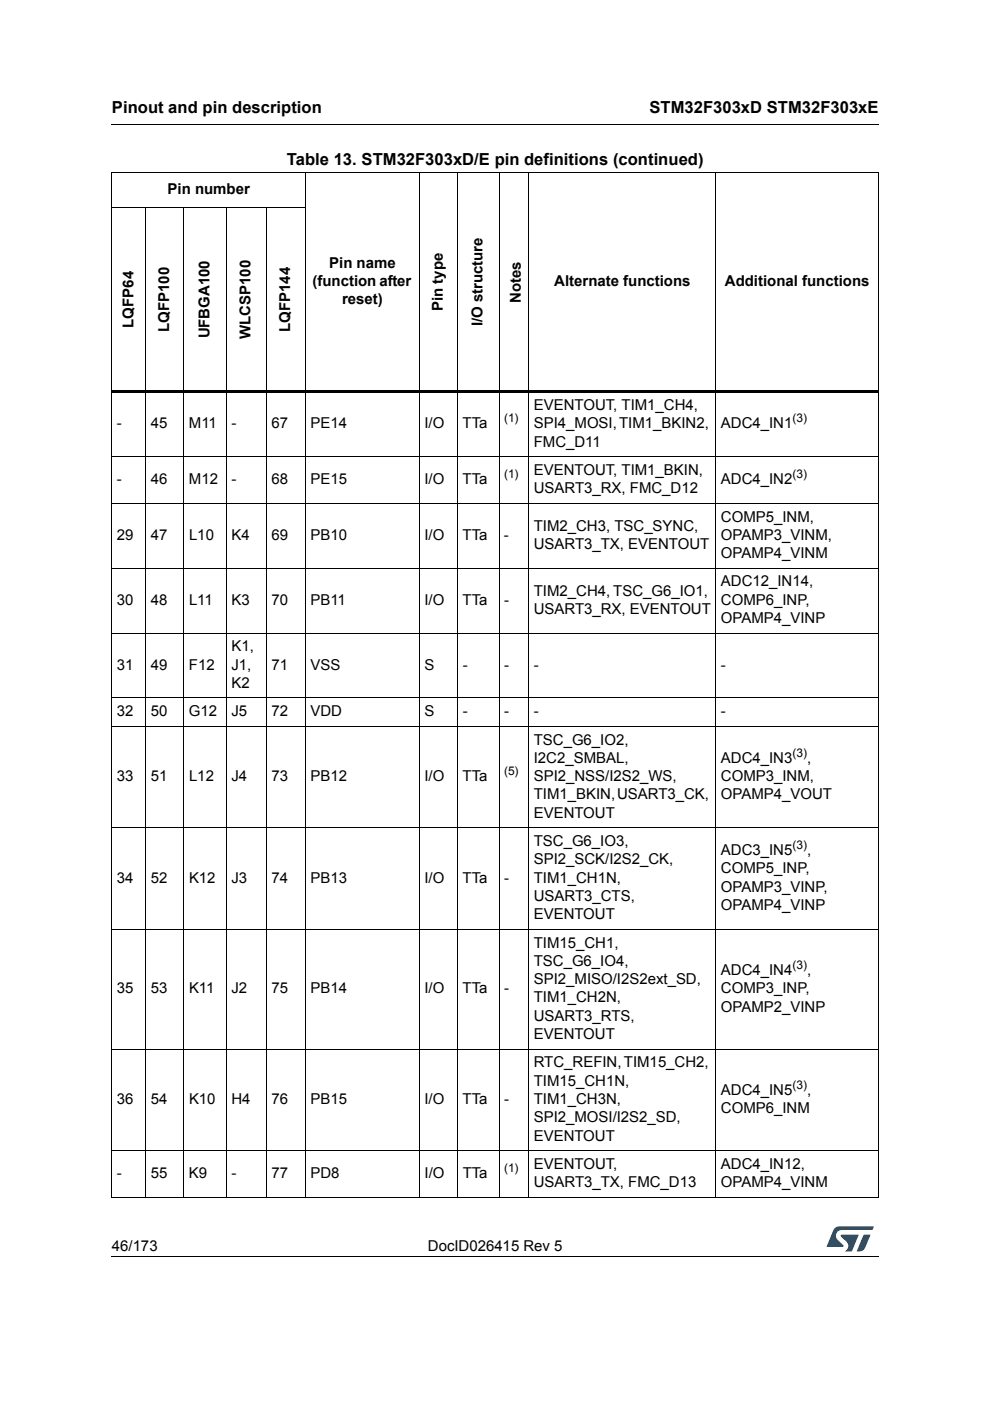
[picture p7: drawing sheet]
<svg xmlns="http://www.w3.org/2000/svg" width="210mm" height="297mm" viewBox="0 0 210 297" stroke-linecap="round" stroke-linejoin="round" font-family="sans-serif">
<defs><g id="words">
<g font-size="3.5">
<text x="23.7" y="23.9">Pinout and pin description</text>
<text x="137.7" y="23.9">STM32F303xD STM32F303xE</text>
<text x="60.8" y="35">Table 13. STM32F303xD/E pin definitions (continued)</text>
</g>
<g font-size="3.2">
<text x="35.5" y="41.1">Pin number</text>
<text x="69.8" y="56.8">Pin name</text>
<text x="66.3" y="60.7">(function after</text>
<text x="72.5" y="64.5">reset)</text>
<text x="93.9" y="65.9" transform="rotate(-90 93.9 65.9)">Pin type</text>
<text x="110.4" y="64.2" transform="rotate(-90 110.4 64.2)">Notes</text>
<text x="117.5" y="60.7">Alternate functions</text>
<text x="153.7" y="60.7">Additional functions</text>
<text x="28.3" y="69.5" transform="rotate(-90 28.3 69.5)">LQFP64</text>
<text x="35.9" y="70.4" transform="rotate(-90 35.9 70.4)">LQFP100</text>
<text x="44.4" y="71.8" transform="rotate(-90 44.4 71.8)">UFBGA100</text>
<text x="53.1" y="71.8" transform="rotate(-90 53.1 71.8)">WLCSP100</text>
<text x="61.5" y="70.4" transform="rotate(-90 61.5 70.4)">LQFP144</text>
<text x="102.3" y="69.2" transform="rotate(-90 102.3 69.2)">I/O structure</text>
<text x="113.2" y="86.9">EVENTOUT, TIM1_CH4,</text>
<text x="24.8" y="90.8">-</text>
<text x="32" y="90.8">45</text>
<text x="40.1" y="90.8">M11</text>
<text x="49.1" y="90.8">-</text>
<text x="57.5" y="90.8">67</text>
<text x="65.8" y="90.8">PE14</text>
<text x="90" y="90.8">I/O</text>
<text x="98.1" y="90.8">TTa</text>
<text x="113.2" y="90.8">SPI4_MOSI, TIM1_BKIN2,</text>
<text x="113.2" y="94.7">FMC_D11</text>
<text x="152.9" y="90.8">ADC4_IN1</text>
<text x="113.2" y="100.7">EVENTOUT, TIM1_BKIN,</text>
<text x="24.8" y="102.6">-</text>
<text x="32" y="102.6">46</text>
<text x="40.1" y="102.6">M12</text>
<text x="49.1" y="102.6">-</text>
<text x="57.6" y="102.6">68</text>
<text x="65.8" y="102.6">PE15</text>
<text x="90" y="102.6">I/O</text>
<text x="98.1" y="102.6">TTa</text>
<text x="113.2" y="104.6">USART3_RX, FMC_D12</text>
<text x="152.9" y="102.6">ADC4_IN2</text>
<text x="113.2" y="112.5">TIM2_CH3, TSC_SYNC,</text>
<text x="152.9" y="110.6">COMP5_INM,</text>
<text x="24.8" y="114.5">29</text>
<text x="32" y="114.5">47</text>
<text x="40.1" y="114.5">L10</text>
<text x="49.1" y="114.5">K4</text>
<text x="57.6" y="114.5">69</text>
<text x="65.8" y="114.5">PB10</text>
<text x="90" y="114.5">I/O</text>
<text x="98.1" y="114.5">TTa</text>
<text x="106.9" y="114.5">-</text>
<text x="113.2" y="116.4">USART3_TX, EVENTOUT</text>
<text x="152.9" y="114.5">OPAMP3_VINM,</text>
<text x="152.9" y="118.3">OPAMP4_VINM</text>
<text x="152.9" y="124.3">ADC12_IN14,</text>
<text x="24.8" y="128.2">30</text>
<text x="32" y="128.2">48</text>
<text x="40.1" y="128.2">L11</text>
<text x="49.1" y="128.2">K3</text>
<text x="57.6" y="128.2">70</text>
<text x="65.8" y="128.2">PB11</text>
<text x="90" y="128.2">I/O</text>
<text x="98.1" y="128.2">TTa</text>
<text x="106.9" y="128.2">-</text>
<text x="113.2" y="126.3">TIM2_CH4, TSC_G6_IO1,</text>
<text x="113.2" y="130.2">USART3_RX, EVENTOUT</text>
<text x="152.9" y="128.2">COMP6_INP,</text>
<text x="152.9" y="132.1">OPAMP4_VINP</text>
<text x="24.8" y="142">31</text>
<text x="32" y="142">49</text>
<text x="40.1" y="142">F12</text>
<text x="49.1" y="138.1">K1,</text>
<text x="49.1" y="142">J1,</text>
<text x="57.6" y="142">71</text>
<text x="65.8" y="142">VSS</text>
<text x="90" y="142">S</text>
<text x="98.1" y="142">-</text>
<text x="106.9" y="142">-</text>
<text x="113.2" y="142">-</text>
<text x="152.9" y="142">-</text>
<text x="49.1" y="145.9">K2</text>
<text x="24.8" y="151.9">32</text>
<text x="32" y="151.9">50</text>
<text x="40.1" y="151.9">G12</text>
<text x="49.1" y="151.9">J5</text>
<text x="57.5" y="151.9">72</text>
<text x="65.8" y="151.9">VDD</text>
<text x="90" y="151.9">S</text>
<text x="98.1" y="151.9">-</text>
<text x="106.9" y="151.9">-</text>
<text x="113.2" y="151.9">-</text>
<text x="152.9" y="151.9">-</text>
<text x="113.2" y="157.9">TSC_G6_IO2,</text>
<text x="113.2" y="161.7">I2C2_SMBAL,</text>
<text x="152.9" y="161.7">ADC4_IN3</text>
<text x="171.1" y="161.7">,</text>
<text x="24.8" y="165.6">33</text>
<text x="32" y="165.6">51</text>
<text x="40.1" y="165.6">L12</text>
<text x="49.1" y="165.6">J4</text>
<text x="57.6" y="165.6">73</text>
<text x="65.8" y="165.6">PB12</text>
<text x="90" y="165.6">I/O</text>
<text x="98.1" y="165.6">TTa</text>
<text x="113.2" y="165.6">SPI2_NSS/I2S2_WS,</text>
<text x="152.9" y="165.6">COMP3_INM,</text>
<text x="113.2" y="169.5">TIM1_BKIN, USART3_CK,</text>
<text x="113.2" y="173.4">EVENTOUT</text>
<text x="152.9" y="169.5">OPAMP4_VOUT</text>
<text x="113.2" y="179.4">TSC_G6_IO3,</text>
<text x="113.2" y="183.3">SPI2_SCK/I2S2_CK,</text>
<text x="152.9" y="181.3">ADC3_IN5</text>
<text x="152.9" y="185.2">COMP5_INP,</text>
<text x="171.1" y="181.3">,</text>
<text x="24.8" y="187.1">34</text>
<text x="32" y="187.1">52</text>
<text x="40.1" y="187.1">K12</text>
<text x="49.1" y="187.1">J3</text>
<text x="57.6" y="187.1">74</text>
<text x="65.8" y="187.1">PB13</text>
<text x="90" y="187.1">I/O</text>
<text x="98.1" y="187.1">TTa</text>
<text x="106.9" y="187.1">-</text>
<text x="113.2" y="187.1">TIM1_CH1N,</text>
<text x="113.2" y="191">USART3_CTS,</text>
<text x="152.9" y="189.1">OPAMP3_VINP,</text>
<text x="113.2" y="194.9">EVENTOUT</text>
<text x="152.9" y="193">OPAMP4_VINP</text>
<text x="113.2" y="200.9">TIM15_CH1,</text>
<text x="113.2" y="204.8">TSC_G6_IO4,</text>
<text x="113.2" y="208.7">SPI2_MISO/I2S2ext_SD,</text>
<text x="152.9" y="206.7">ADC4_IN4</text>
<text x="171.1" y="206.7">,</text>
<text x="24.8" y="210.6">35</text>
<text x="32" y="210.6">53</text>
<text x="40.1" y="210.6">K11</text>
<text x="49.1" y="210.6">J2</text>
<text x="57.6" y="210.6">75</text>
<text x="65.8" y="210.6">PB14</text>
<text x="90" y="210.6">I/O</text>
<text x="98.1" y="210.6">TTa</text>
<text x="106.9" y="210.6">-</text>
<text x="113.2" y="212.5">TIM1_CH2N,</text>
<text x="152.9" y="210.6">COMP3_INP,</text>
<text x="152.9" y="214.5">OPAMP2_VINP</text>
<text x="113.2" y="216.4">USART3_RTS,</text>
<text x="113.2" y="220.3">EVENTOUT</text>
<text x="113.2" y="226.3">RTC_REFIN, TIM15_CH2,</text>
<text x="113.2" y="230.2">TIM15_CH1N,</text>
<text x="152.9" y="232.1">ADC4_IN5</text>
<text x="171.1" y="232.1">,</text>
<text x="24.8" y="234.1">36</text>
<text x="32" y="234.1">54</text>
<text x="40.1" y="234.1">K10</text>
<text x="49.1" y="234.1">H4</text>
<text x="57.6" y="234.1">76</text>
<text x="65.8" y="234.1">PB15</text>
<text x="90" y="234.1">I/O</text>
<text x="98.1" y="234.1">TTa</text>
<text x="106.9" y="234.1">-</text>
<text x="113.2" y="234.1">TIM1_CH3N,</text>
<text x="113.2" y="237.9">SPI2_MOSI/I2S2_SD,</text>
<text x="152.9" y="236">COMP6_INM</text>
<text x="113.2" y="241.8">EVENTOUT</text>
<text x="24.8" y="249.7">-</text>
<text x="32" y="249.7">55</text>
<text x="40.1" y="249.7">K9</text>
<text x="49.1" y="249.7">-</text>
<text x="57.5" y="249.7">77</text>
<text x="65.8" y="249.7">PD8</text>
<text x="90" y="249.7">I/O</text>
<text x="98.1" y="249.7">TTa</text>
<text x="113.2" y="247.8">EVENTOUT,</text>
<text x="113.2" y="251.7">USART3_TX, FMC_D13</text>
<text x="152.9" y="247.8">ADC4_IN12,</text>
<text x="152.9" y="251.7">OPAMP4_VINM</text>
<text x="23.7" y="265.1">46/173</text>
<text x="90.7" y="265.1">DocID026415 Rev 5</text>
</g>
<g font-size="2.5">
<text x="106.9" y="89.6">(1)</text>
<text x="168" y="89.6">(3)</text>
<text x="106.9" y="101.4">(1)</text>
<text x="168" y="101.4">(3)</text>
<text x="168" y="160.5">(3)</text>
<text x="106.9" y="164.3">(5)</text>
<text x="168" y="180">(3)</text>
<text x="168" y="205.4">(3)</text>
<text x="168" y="230.8">(3)</text>
<text x="106.9" y="248.5">(1)</text>
</g>
</g></defs>
<path d="M23.6 26.2l.1 .2zM23.6 266.3l.1 .1z" fill="#000"/>
<path d="M23.7 26.3h162.6M23.7 266.3h162.6" fill="none" stroke="#000" stroke-width=".21"/>
<path d="M175.3 260h10v5.3h-10z" fill="#fff"/>
<g fill="#005189">
<path d="M176.9 260.5l1-.5 7.4 .1-.4 .7h-6.4a1.31 1.31 0 0 0-1.2 1.1 1.31 1.31 0 0 0 .8 1.4l.7 .7v.3l-3.5 .1z"/>
<path d="M183.1 261.8h1.4l-.6 1.6a2.16 2.16 0 0 1-1.3 1.9l-.9-.1z"/>
<path d="M178.3 261.8l3.7 .1-1.3 3.3-1.6 .1a1.43 1.43 0 0 0 .6-1.7l-1.4-1.4z"/>
</g>
<g fill="none" stroke="#000" stroke-width=".21">
<path d="M23.6 36.5h162.7M23.7 36.6v217.1M64.8 36.4v217.5M88.9 36.4v217.5M97 36.4v217.5M105.8 36.4v217.5M112.1 36.4v217.5M151.8 36.4v217.5M186.2 36.6v217.1M23.6 43.9h41.3M30.9 43.8v210.1M39 43.8v210.1"/>
<path d="M48 43.8v210.1M56.5 43.8v210.1M23.6 96.8h162.7M23.6 106.7h162.7M23.6 120.5h162.7M23.6 134.2h162.7M23.6 148h162.7M23.6 154h162.7M23.6 175.5h162.7M23.6 197h162.7M23.6 222.4h162.7M23.6 243.9h162.7"/>
<path d="M23.6 253.8h162.7"/>
</g>
<path d="M23.6 82.8h162.7v.5h-162.7z" fill="#000"/>
<use href="#words"/>
</svg>
